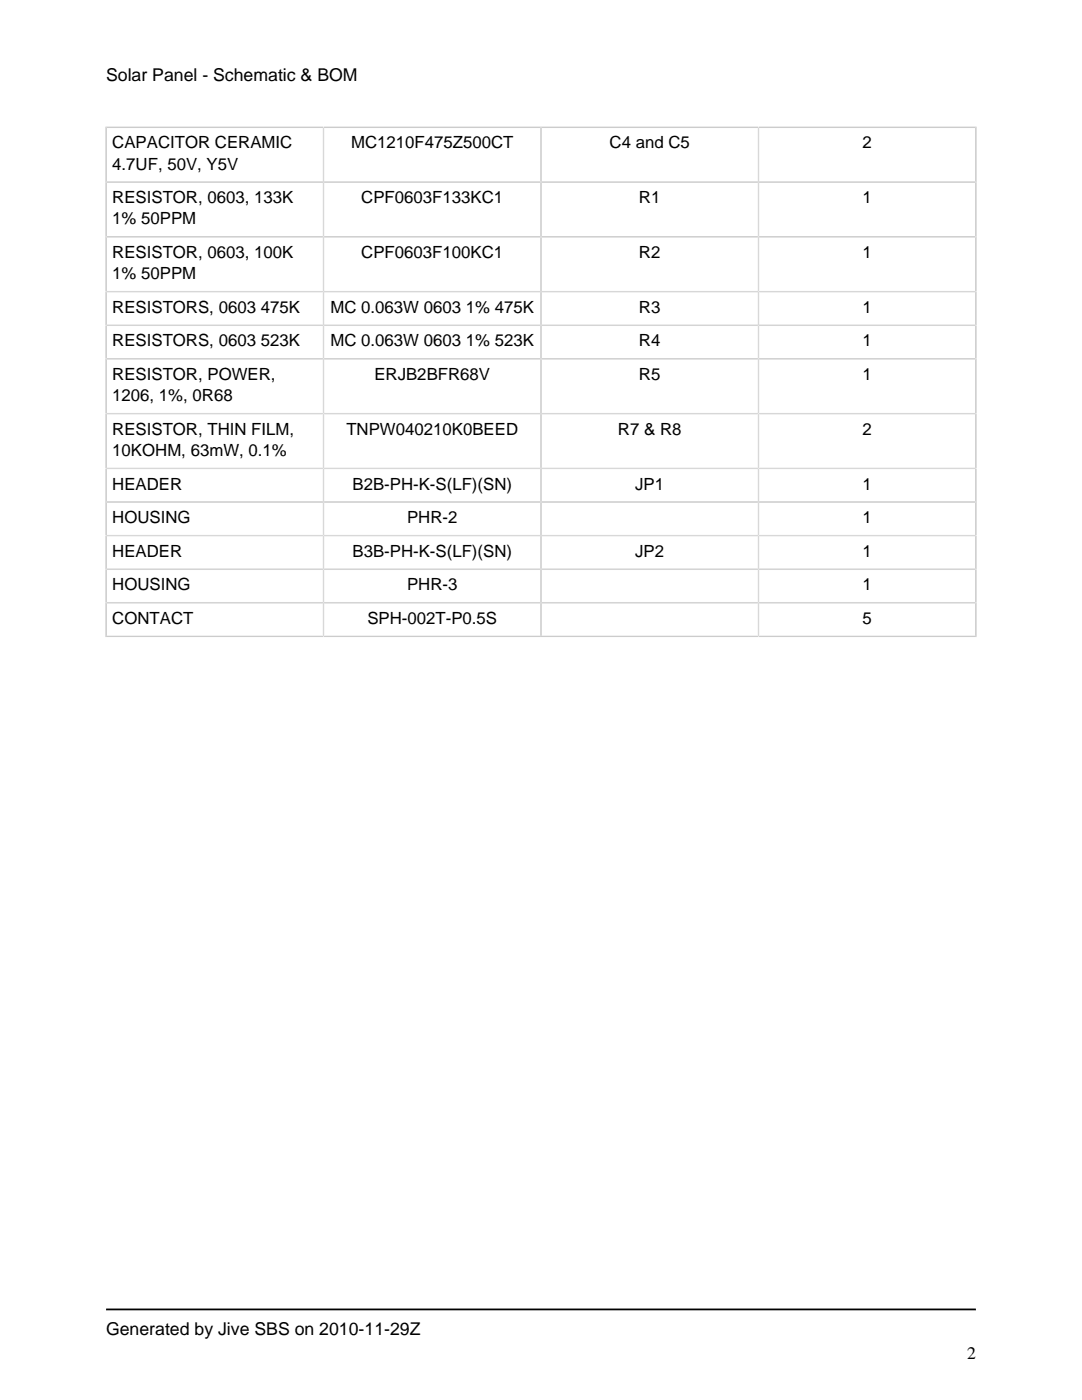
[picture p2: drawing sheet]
<svg xmlns="http://www.w3.org/2000/svg" width="216mm" height="279mm" viewBox="0 0 216 279" stroke-linecap="round" stroke-linejoin="round" font-family="sans-serif">
<defs><g id="words">
<g font-size="3.5">
<text x="21.2" y="16.1">Solar Panel - Schematic &amp; BOM</text>
<text x="21.2" y="266.3">Generated by Jive SBS on 2010-11-29Z</text>
<text x="193" y="271.2">2</text>
</g>
<g font-size="3.4">
<text x="22.4" y="29.6">CAPACITOR CERAMIC</text>
<text x="70.1" y="29.6">MC1210F475Z500CT</text>
<text x="121.6" y="29.6">C4 and C5</text>
<text x="172.1" y="29.6">2</text>
<text x="22.4" y="33.8">4.7UF, 50V, Y5V</text>
<text x="22.4" y="40.5">RESISTOR, 0603, 133K</text>
<text x="72.1" y="40.5">CPF0603F133KC1</text>
<text x="127.5" y="40.5">R1</text>
<text x="172.1" y="40.5">1</text>
<text x="22.4" y="44.8">1% 50PPM</text>
<text x="22.4" y="51.5">RESISTOR, 0603, 100K</text>
<text x="72.1" y="51.5">CPF0603F100KC1</text>
<text x="127.5" y="51.5">R2</text>
<text x="172.1" y="51.5">1</text>
<text x="22.4" y="55.7">1% 50PPM</text>
<text x="22.4" y="62.4">RESISTORS, 0603 475K</text>
<text x="66" y="62.4">MC 0.063W 0603 1% 475K</text>
<text x="127.5" y="62.4">R3</text>
<text x="172.1" y="62.4">1</text>
<text x="22.4" y="69.1">RESISTORS, 0603 523K</text>
<text x="66" y="69.1">MC 0.063W 0603 1% 523K</text>
<text x="127.5" y="69.1">R4</text>
<text x="172.1" y="69.1">1</text>
<text x="22.4" y="75.8">RESISTOR, POWER,</text>
<text x="74.7" y="75.8">ERJB2BFR68V</text>
<text x="127.5" y="75.8">R5</text>
<text x="172.1" y="75.8">1</text>
<text x="22.4" y="80.1">1206, 1%, 0R68</text>
<text x="22.4" y="86.8">RESISTOR, THIN FILM,</text>
<text x="69.1" y="86.8">TNPW040210K0BEED</text>
<text x="123.3" y="86.8">R7 &amp; R8</text>
<text x="172.1" y="86.8">2</text>
<text x="22.4" y="91">10KOHM, 63mW, 0.1%</text>
<text x="22.4" y="97.7">HEADER</text>
<text x="70.3" y="97.7">B2B-PH-K-S(LF)(SN)</text>
<text x="126.8" y="97.7">JP1</text>
<text x="172.1" y="97.7">1</text>
<text x="22.4" y="104.4">HOUSING</text>
<text x="81.2" y="104.4">PHR-2</text>
<text x="172.1" y="104.4">1</text>
<text x="22.4" y="111.1">HEADER</text>
<text x="70.3" y="111.1">B3B-PH-K-S(LF)(SN)</text>
<text x="126.8" y="111.1">JP2</text>
<text x="172.1" y="111.1">1</text>
<text x="22.4" y="117.8">HOUSING</text>
<text x="81.2" y="117.8">PHR-3</text>
<text x="172.1" y="117.8">1</text>
<text x="22.4" y="124.5">CONTACT</text>
<text x="73.3" y="124.5">SPH-002T-P0.5S</text>
<text x="172.1" y="124.5">5</text>
</g>
</g></defs>
<path d="M21.2 261.3h173.5" fill="none" stroke="#000" stroke-width=".35"/>
<g fill="none" stroke="#ccc" stroke-width=".35">
<path d="M21 25.4h173.9M21.2 36.3h173.5M21.2 25.2v102M64.6 25.4v101.6M107.9 25.4v101.6M151.3 25.4v101.6M194.7 25.2v102M21.2 47.3h173.5M21.2 58.2h173.5M21.2 64.9h173.5M21.2 71.6h173.5M21.2 82.5h173.5"/>
<path d="M21.2 93.5h173.5M21.2 100.2h173.5M21.2 106.9h173.5M21.2 113.6h173.5M21 127h173.9M21.2 120.3h173.5"/>
</g>
<use href="#words"/>
</svg>
